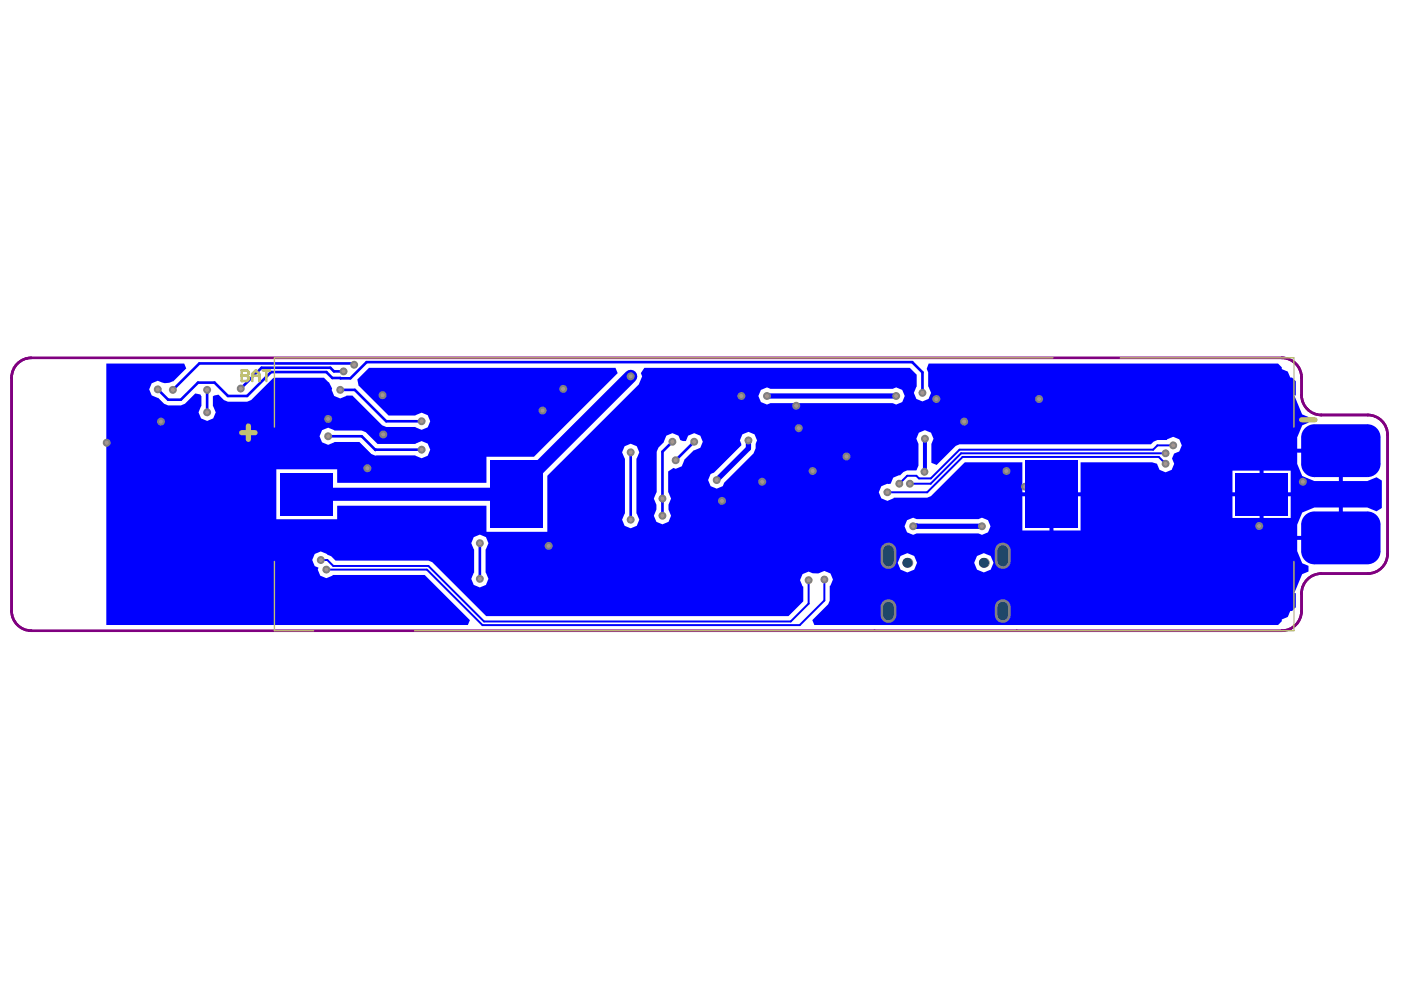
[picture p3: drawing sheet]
<svg xmlns="http://www.w3.org/2000/svg" width="297mm" height="210mm" viewBox="0 0 297 210" stroke-linecap="round" stroke-linejoin="round" font-family="sans-serif">
<path d="M271.8 75.9h-265.2a4.2 4.2 0 0 0-4.1 4.1M271.8 75.9h.1M271.8 75.9a4.2 4.2 0 0 1 4.2 4.1v3.8a4.2 4.2 0 0 0 4.1 4.2M2.5 80v49.6a4.2 4.2 0 0 0 4.1 4.1h265.2a4.2 4.2 0 0 0 4.2-4.1v-3.8a4.2 4.2 0 0 1 4.1-4.2M2.5 80h.1M280.1 88h9.9a4.2 4.2 0 0 1 4.2 4.1v25.4a4.2 4.2 0 0 1-4.2 4.1M280.1 88h.1M280.1 121.6h9.9M280.1 121.6h.1" fill="none" stroke="#800080" stroke-width=".56"/>
<g fill="#a6968d">
<circle cx="276.2" cy="102.1" r=".42"/>
<circle cx="217.3" cy="103.2" r=".42"/>
<circle cx="69.2" cy="120.8" r=".42"/>
<circle cx="36.7" cy="82.7" r=".42"/>
<circle cx="33.5" cy="82.6" r=".42"/>
<circle cx="43.9" cy="82.7" r=".42"/>
<circle cx="51" cy="82.4" r=".42"/>
<circle cx="22.6" cy="93.9" r=".42"/>
<circle cx="34.1" cy="89.4" r=".42"/>
<circle cx="169.3" cy="90.8" r=".42"/>
<circle cx="101.7" cy="115.2" r=".42"/>
<circle cx="69.6" cy="88.8" r=".42"/>
<circle cx="43.9" cy="87.4" r=".42"/>
<circle cx="101.7" cy="122.7" r=".42"/>
<circle cx="267" cy="111.5" r=".42"/>
<circle cx="269.8" cy="105.4" r=".42"/>
<circle cx="247.1" cy="98.3" r=".42"/>
<circle cx="248.7" cy="94.4" r=".42"/>
<circle cx="247.1" cy="96.1" r=".42"/>
<circle cx="68" cy="118.7" r=".42"/>
<circle cx="204.4" cy="89.4" r=".42"/>
<circle cx="168.8" cy="86" r=".42"/>
<circle cx="153.1" cy="106.2" r=".42"/>
<circle cx="161.6" cy="102.1" r=".42"/>
<circle cx="172.3" cy="99.9" r=".42"/>
<circle cx="75.1" cy="77.3" r=".42"/>
<circle cx="72.8" cy="78.7" r=".42"/>
<circle cx="69.6" cy="92.5" r=".42"/>
<circle cx="192.9" cy="102.6" r=".42"/>
<circle cx="190.7" cy="102.6" r=".42"/>
<circle cx="188.1" cy="104.4" r=".42"/>
<circle cx="213.4" cy="99.9" r=".42"/>
<circle cx="196" cy="100" r=".42"/>
<circle cx="208.2" cy="111.6" r=".42"/>
<circle cx="193.6" cy="111.6" r=".42"/>
<circle cx="171.4" cy="123" r=".42"/>
<circle cx="174.8" cy="122.9" r=".42"/>
<circle cx="196.1" cy="93" r=".42"/>
<circle cx="72.1" cy="82.7" r=".42"/>
<circle cx="179.5" cy="96.8" r=".42"/>
<circle cx="198.5" cy="84.6" r=".42"/>
<circle cx="220.3" cy="84.6" r=".42"/>
<circle cx="195.6" cy="83.3" r=".42"/>
<circle cx="162.6" cy="84" r=".42"/>
<circle cx="190" cy="84" r=".42"/>
<circle cx="133.7" cy="79.8" r=".42"/>
<circle cx="89.4" cy="89.3" r=".42"/>
<circle cx="89.4" cy="95.3" r=".42"/>
<circle cx="81.1" cy="83.8" r=".42"/>
<circle cx="77.9" cy="99.3" r=".42"/>
<circle cx="81.3" cy="92.1" r=".42"/>
<circle cx="157.2" cy="84" r=".42"/>
<circle cx="143.3" cy="97.6" r=".42"/>
<circle cx="119.4" cy="82.5" r=".42"/>
<circle cx="115" cy="87" r=".42"/>
<circle cx="152" cy="101.8" r=".42"/>
<circle cx="158.7" cy="93.4" r=".42"/>
<circle cx="147.2" cy="93.7" r=".42"/>
<circle cx="142.6" cy="93.7" r=".42"/>
<circle cx="140.5" cy="109.4" r=".42"/>
<circle cx="140.5" cy="105.7" r=".42"/>
<circle cx="116.3" cy="115.7" r=".42"/>
<circle cx="133.7" cy="95.9" r=".42"/>
<circle cx="133.7" cy="110.2" r=".42"/>
</g>
<path d="M22.5 77.1v55.4h76.7l.4-1-9.6-9.6h-19.5l-1.3 .7-1.3-.5-.5-1.3 .1-.4-.8-.4-.5-1.3 .5-1.2 1.3-.6 2.2 1 .9 1h19.7l.8 .3 11.5 11.4h64.1l3.1-3.1v-3.1l-.7-1.4 .6-1.3 1.2-.5 .9 .3 1.2 .1 1.3-.5 1.3 .5 .5 1.3-.7 1.3v3.1l-.3 .8-3.4 3.4 .5 1h98.3l.8-.8v-.4l1.2-.5 .6-1.3 .3 .1 .8-.8v-3h-.3l1.7-4.1 1.3-.5v-1.2l-1.3-.6-1.1-2.6v-2.3h9.3v-.5h.4v-6.4h5.2l2 .8 1.1-.7v-5.8l-1.1-.7-2 .8h-5.2v-6.4h-.4v-.5h-9.3v-2.3l1.1-2.6 1.3-.6v-1.2l-1.3-.5-1.7-4.1h.3v-3l-.8-.8-.3 .1-.6-1.3-1.2-.5v-.4l-.8-.8h-74.1l-.4 1.1 .3 .8v3l.6 1.3-.5 1.3-1.3 .5-1.3-.5-.5-1.3 .6-1.3v-2.5l-1.5-1.5h-56.3l-.7 1.1 .2 .7-.7 1.7-19.4 19.4v11.9h-12.9v-5.6h-31.6v2.9h-12.9v-10.6h12.9v2.9h31.6v-5.6h10.1l17.8-17.7-.5-1.1h-52.3l-2.4 2.5 .2 1.3 6.4 6.3h5.7l1.3-.6 1.3 .5 .5 1.3-.5 1.3-1.3 .5-1.3-.6h-6.2l-.9-.3-6.3-6.3h-1.2l-1.4 .6-1.2-.6-.6-1.2 .1-.2a3.7 3.7 0 0 0-1.7-2.4h-10.7l-4.7 4.7-.9 .4h-4.1l-.8-.4-1.2-1.1-.9 .2-.3 .2v2l.6 1.3-.5 1.3-1.3 .5-1.3-.5-.5-1.3a3.9 3.9 0 0 0 .5-3.5l-.1-.3-1.1-.2-2.2 2.2-.8 .4h-2.7l-.9-.4-1.3-1.3-1.3-.5-.6-1.2 .6-1.3 1.3-.6a3.2 3.2 0 0 0 3.2 .2l2.8-2.8-.4-1zM161.3 82.7l1.3-.6 .7 .3h26l.7-.3 1.3 .6 .5 1.3-.5 1.2-1.3 .6-.7-.3h-26l-.7 .3-1.3-.6-.5-1.2zM141.3 92.4l1.3-.6 1.3 .6 .3 .9 .6 .2h.6l.5-1.1 1.3-.6 1.3 .6 .5 1.3-.5 1.2-1.4 .6-2.1 2-.5 1.4-1.2 .5-.5-.2-1.1 .8v4.4l.6 1.3a3.1 3.1 0 0 0 0 3.7l-.6 1.2-1.2 .6-1.3-.6-.6-1.2a3.1 3.1 0 0 0 0-3.7l.6-1.3v-8.6l.4-.9 1.2-1.2zM68.3 91.2l1.3-.5 1.3 .6h5.8l.9 .3 2.4 2.5h8.1l1.3-.6 1.3 .6 .5 1.2-.5 1.3-1.3 .6-1.3-.6h-8.5l-.9-.3-2.5-2.6h-5.3l-1.3 .6-1.3-.5-.6-1.3zM194.8 91.7l1.3-.5 1.3 .5 .5 1.3-.4 1.1v4l1.1 .5 4-4.1 .8-.3h40.6l.6-.6 .8-.3h2l1.3-.7 1.3 .5 .6 1.3-.6 1.3-1.1 .5-.4 1 .4 1.1-.5 1.3-1.3 .5-1.3-.5-.5-1.3-1-.3h-15.2v6.4h-12.3v-6.4h-12.2l-7.2 7.2-.8 .3h-7.1l-1.4 .7-1.2-.5-.6-1.3 .6-1.3 1.2-.5h.7l.6-1.3 1.4-.5 .7-.7 .9-.4h1.9l.4-1v-4.6l-.4-1.1zM275 96h8.9v6h-5.2l-2.6-1.1-1.1-2.5zM157.4 92.1l1.3-.5 1.3 .5 .5 1.3-.3 .7v1l-.4 1-6.3 6.2-.3 .8-1.2 .5-1.3-.5-.6-1.3 .6-1.3 .7-.3 5.8-5.8-.3-1zM261.3 99.8h5.8v4.6h-5.8zM267.9 99.8h5.8v4.6h-5.8zM261.3 105.2h5.8v4.6h-5.8zM267.9 105.2h5.8v4.6h-5.8zM192.3 110.3l1.3-.5 .7 .3h13.2l.7-.3 1.3 .5 .5 1.3-.5 1.3-1.3 .5-.7-.3h-13.1l-.8 .3-1.3-.5-.5-1.3zM132.4 94.6l1.3-.5 1.3 .5 .5 1.3-.6 1.3v11.7l.6 1.3-.5 1.3-1.3 .5-1.3-.5-.5-1.3 .6-1.3v-11.7l-.6-1.3zM216.8 105.2h5.7v7.3h-5.7zM223.4 105.2h5.7v7.3h-5.7zM276.1 108.7l2.6-1.1h5.2v6h-8.9v-2.4zM190.3 119.3a2.05 2.05 0 0 1 4.1 0 2.05 2.05 0 0 1-4.1 0zM206.5 119.3a2.05 2.05 0 0 1 4.1 0 2.05 2.05 0 0 1-4.1 0zM100.4 113.9l1.3-.6 1.3 .6 .6 1.3-.6 1.3v4.9l.6 1.3-.6 1.3-1.3 .6-1.3-.6-.5-1.3 .6-1.3v-4.9l-.6-1.3z" fill="#00f"/>
<path d="M248.7 94.4h-3.3l-.9 .9M194.3 100.9l.5 .5h2.5" fill="none" stroke="#00f" stroke-width=".42"/>
<path d="M193.6 111.6h.8M194.4 111.6h.1" fill="none" stroke="#00f" stroke-width="1.1"/>
<path d="M196.1 99.9l-.1 .1" fill="none" stroke="#00f" stroke-width=".84"/>
<path d="M193.4 76.8l2.2 2.2" fill="none" stroke="#00f" stroke-width=".56"/>
<circle cx="101.7" cy="115.2" r=".28" fill="#00f"/>
<path d="M72.8 78.7h-2l-.8-.7h-14.5l-4.5 4.4M75.1 77.3l-.3-.2h-32.5l-5.6 5.6M193.4 76.8h-115.7l-3.4 3.4-3.8-.1-1.3-1.2h-11.7l-5.1 5.1h-4.1l-2.8-2.9h-3.5l-3.6 3.6h-2.7l-2.2-2.1M195.6 79v4.3M43.9 82.7v4.7M69.6 92.5h7.1l2.9 2.9 9.8-.1M72.1 82.7h3.1l6.7 6.6h7.5M133.7 95.9v14.3M142.6 93.7l-2.1 2.1v13.6M147.2 93.7l-3.9 3.9M101.7 115.2v7.5" fill="none" stroke="#00f" stroke-width=".56"/>
<path d="M244.5 95.3h-41.1l-6.1 6.1M247.1 98.3l-1.4-1.4h-41.6l-7.5 7.5h-8.5M247.1 96.1h-43.3l-6.5 6.5h-4.4M68 118.7h1.4l1.3 1.3h20.1l11.8 11.8h65l3.8-3.8v-5M194.3 100.9h-1.9l-1.7 1.7M69.2 120.8h21.3l11.8 11.7h67.3l5.2-5.2v-4.4" fill="none" stroke="#00f" stroke-width=".42"/>
<path d="M196.1 93v6.9" fill="none" stroke="#00f" stroke-width=".84"/>
<path d="M133.7 79.8l-24.1 24.1v.9h-44.6" fill="none" stroke="#00f" stroke-width="2.8"/>
<path d="M158.7 93.4v1.7l-6.7 6.7M162.6 84h27.4M194.4 111.6h13.8" fill="none" stroke="#00f" stroke-width="1.1"/>
<circle cx="276.2" cy="102.1" r=".84" fill="#808080"/>
<circle cx="276.2" cy="102.1" r=".42" fill="#a6968d"/>
<circle cx="217.3" cy="103.2" r=".84" fill="#808080"/>
<circle cx="217.3" cy="103.2" r=".42" fill="#a6968d"/>
<circle cx="69.2" cy="120.8" r=".84" fill="#808080"/>
<circle cx="69.2" cy="120.8" r=".42" fill="#a6968d"/>
<circle cx="36.6" cy="82.7" r=".84" fill="#808080"/>
<circle cx="36.7" cy="82.7" r=".42" fill="#a6968d"/>
<circle cx="33.5" cy="82.6" r=".84" fill="#808080"/>
<circle cx="33.5" cy="82.6" r=".42" fill="#a6968d"/>
<circle cx="43.9" cy="82.7" r=".84" fill="#808080"/>
<circle cx="43.9" cy="82.7" r=".42" fill="#a6968d"/>
<circle cx="51" cy="82.4" r=".84" fill="#808080"/>
<circle cx="51" cy="82.4" r=".42" fill="#a6968d"/>
<circle cx="22.6" cy="93.9" r=".84" fill="#808080"/>
<circle cx="22.6" cy="93.9" r=".42" fill="#a6968d"/>
<circle cx="34.1" cy="89.4" r=".84" fill="#808080"/>
<circle cx="34.1" cy="89.4" r=".42" fill="#a6968d"/>
<circle cx="169.3" cy="90.8" r=".84" fill="#808080"/>
<circle cx="169.3" cy="90.8" r=".42" fill="#a6968d"/>
<circle cx="101.7" cy="115.2" r=".84" fill="#808080"/>
<circle cx="101.7" cy="115.2" r=".42" fill="#a6968d"/>
<circle cx="69.6" cy="88.8" r=".84" fill="#808080"/>
<circle cx="69.6" cy="88.8" r=".42" fill="#a6968d"/>
<circle cx="43.9" cy="87.4" r=".84" fill="#808080"/>
<circle cx="43.9" cy="87.4" r=".42" fill="#a6968d"/>
<circle cx="101.7" cy="122.7" r=".84" fill="#808080"/>
<circle cx="101.7" cy="122.7" r=".42" fill="#a6968d"/>
<circle cx="267" cy="111.5" r=".84" fill="#808080"/>
<circle cx="267" cy="111.5" r=".42" fill="#a6968d"/>
<circle cx="269.8" cy="105.4" r=".84" fill="#808080"/>
<circle cx="269.8" cy="105.4" r=".42" fill="#a6968d"/>
<circle cx="247.1" cy="98.3" r=".84" fill="#808080"/>
<circle cx="247.1" cy="98.3" r=".42" fill="#a6968d"/>
<circle cx="248.7" cy="94.4" r=".84" fill="#808080"/>
<circle cx="248.7" cy="94.4" r=".42" fill="#a6968d"/>
<circle cx="247.1" cy="96.1" r=".84" fill="#808080"/>
<circle cx="247.1" cy="96.1" r=".42" fill="#a6968d"/>
<circle cx="68" cy="118.7" r=".84" fill="#808080"/>
<circle cx="68" cy="118.7" r=".42" fill="#a6968d"/>
<circle cx="204.4" cy="89.4" r=".84" fill="#808080"/>
<circle cx="204.4" cy="89.4" r=".42" fill="#a6968d"/>
<circle cx="168.8" cy="86" r=".84" fill="#808080"/>
<circle cx="168.8" cy="86" r=".42" fill="#a6968d"/>
<circle cx="153.1" cy="106.2" r=".84" fill="#808080"/>
<circle cx="153.1" cy="106.2" r=".42" fill="#a6968d"/>
<circle cx="161.6" cy="102.1" r=".84" fill="#808080"/>
<circle cx="161.6" cy="102.1" r=".42" fill="#a6968d"/>
<circle cx="172.3" cy="99.9" r=".84" fill="#808080"/>
<circle cx="172.3" cy="99.9" r=".42" fill="#a6968d"/>
<circle cx="75.1" cy="77.3" r=".84" fill="#808080"/>
<circle cx="75.1" cy="77.3" r=".42" fill="#a6968d"/>
<circle cx="72.8" cy="78.7" r=".84" fill="#808080"/>
<circle cx="72.8" cy="78.7" r=".42" fill="#a6968d"/>
<circle cx="69.6" cy="92.5" r=".84" fill="#808080"/>
<circle cx="69.6" cy="92.5" r=".42" fill="#a6968d"/>
<circle cx="192.9" cy="102.6" r=".84" fill="#808080"/>
<circle cx="192.9" cy="102.6" r=".42" fill="#a6968d"/>
<circle cx="190.7" cy="102.6" r=".84" fill="#808080"/>
<circle cx="190.7" cy="102.6" r=".42" fill="#a6968d"/>
<circle cx="188.1" cy="104.4" r=".84" fill="#808080"/>
<circle cx="188.1" cy="104.4" r=".42" fill="#a6968d"/>
<circle cx="213.4" cy="99.9" r=".84" fill="#808080"/>
<circle cx="213.4" cy="99.9" r=".42" fill="#a6968d"/>
<circle cx="196" cy="100" r=".84" fill="#808080"/>
<circle cx="196" cy="100" r=".42" fill="#a6968d"/>
<circle cx="208.2" cy="111.6" r=".84" fill="#808080"/>
<circle cx="208.2" cy="111.6" r=".42" fill="#a6968d"/>
<circle cx="193.6" cy="111.6" r=".84" fill="#808080"/>
<circle cx="193.6" cy="111.6" r=".42" fill="#a6968d"/>
<circle cx="171.4" cy="123" r=".84" fill="#808080"/>
<circle cx="171.4" cy="123" r=".42" fill="#a6968d"/>
<circle cx="174.8" cy="122.9" r=".84" fill="#808080"/>
<circle cx="174.8" cy="122.9" r=".42" fill="#a6968d"/>
<circle cx="196.1" cy="93" r=".84" fill="#808080"/>
<circle cx="196.1" cy="93" r=".42" fill="#a6968d"/>
<circle cx="72.1" cy="82.7" r=".84" fill="#808080"/>
<circle cx="72.1" cy="82.7" r=".42" fill="#a6968d"/>
<circle cx="179.5" cy="96.8" r=".84" fill="#808080"/>
<circle cx="179.5" cy="96.8" r=".42" fill="#a6968d"/>
<circle cx="198.5" cy="84.6" r=".84" fill="#808080"/>
<circle cx="198.5" cy="84.6" r=".42" fill="#a6968d"/>
<circle cx="220.3" cy="84.6" r=".84" fill="#808080"/>
<circle cx="220.3" cy="84.6" r=".42" fill="#a6968d"/>
<circle cx="195.6" cy="83.3" r=".84" fill="#808080"/>
<circle cx="195.6" cy="83.3" r=".42" fill="#a6968d"/>
<circle cx="162.6" cy="84" r=".84" fill="#808080"/>
<circle cx="162.6" cy="84" r=".42" fill="#a6968d"/>
<circle cx="190" cy="84" r=".84" fill="#808080"/>
<circle cx="190" cy="84" r=".42" fill="#a6968d"/>
<circle cx="133.7" cy="79.8" r=".84" fill="#808080"/>
<circle cx="133.7" cy="79.8" r=".42" fill="#a6968d"/>
<circle cx="89.4" cy="89.3" r=".84" fill="#808080"/>
<circle cx="89.4" cy="89.3" r=".42" fill="#a6968d"/>
<circle cx="89.4" cy="95.3" r=".84" fill="#808080"/>
<circle cx="89.4" cy="95.3" r=".42" fill="#a6968d"/>
<circle cx="81.1" cy="83.8" r=".84" fill="#808080"/>
<circle cx="81.1" cy="83.8" r=".42" fill="#a6968d"/>
<circle cx="77.9" cy="99.3" r=".84" fill="#808080"/>
<circle cx="77.9" cy="99.3" r=".42" fill="#a6968d"/>
<circle cx="81.3" cy="92.1" r=".84" fill="#808080"/>
<circle cx="81.3" cy="92.1" r=".42" fill="#a6968d"/>
<circle cx="157.2" cy="84" r=".84" fill="#808080"/>
<circle cx="157.2" cy="84" r=".42" fill="#a6968d"/>
<circle cx="143.3" cy="97.6" r=".84" fill="#808080"/>
<circle cx="143.3" cy="97.6" r=".42" fill="#a6968d"/>
<circle cx="119.4" cy="82.5" r=".84" fill="#808080"/>
<circle cx="119.4" cy="82.5" r=".42" fill="#a6968d"/>
<circle cx="115" cy="87" r=".84" fill="#808080"/>
<circle cx="115" cy="87" r=".42" fill="#a6968d"/>
<circle cx="152" cy="101.8" r=".84" fill="#808080"/>
<circle cx="152" cy="101.8" r=".42" fill="#a6968d"/>
<circle cx="158.7" cy="93.4" r=".84" fill="#808080"/>
<circle cx="158.7" cy="93.4" r=".42" fill="#a6968d"/>
<circle cx="147.2" cy="93.7" r=".84" fill="#808080"/>
<circle cx="147.2" cy="93.7" r=".42" fill="#a6968d"/>
<circle cx="142.6" cy="93.7" r=".84" fill="#808080"/>
<circle cx="142.6" cy="93.7" r=".42" fill="#a6968d"/>
<circle cx="140.5" cy="109.4" r=".84" fill="#808080"/>
<circle cx="140.5" cy="109.4" r=".42" fill="#a6968d"/>
<circle cx="140.5" cy="105.7" r=".84" fill="#808080"/>
<circle cx="140.5" cy="105.7" r=".42" fill="#a6968d"/>
<circle cx="116.3" cy="115.7" r=".84" fill="#808080"/>
<circle cx="116.3" cy="115.7" r=".42" fill="#a6968d"/>
<circle cx="133.7" cy="95.9" r=".84" fill="#808080"/>
<circle cx="133.7" cy="95.9" r=".42" fill="#a6968d"/>
<circle cx="133.7" cy="110.2" r=".84" fill="#808080"/>
<circle cx="133.7" cy="110.2" r=".42" fill="#a6968d"/>
<path d="M212.6 116.7v2.3M212.6 128.7v1.7" fill="none" stroke="#808080" stroke-width="3.4"/>
<path d="M212.6 116.7v2.3M212.6 128.7v1.7" fill="none" stroke="#1f4769" stroke-width="2.2"/>
<circle cx="208.6" cy="119.3" r="1.05" fill="#808080"/>
<circle cx="208.6" cy="119.3" r="1.05" fill="#1f4769"/>
<path d="M188.4 116.7v2.3M188.4 128.7v1.7" fill="none" stroke="#808080" stroke-width="3.4"/>
<path d="M188.4 116.7v2.3M188.4 128.7v1.7" fill="none" stroke="#1f4769" stroke-width="2.2"/>
<circle cx="192.4" cy="119.3" r="1.05" fill="#808080"/>
<circle cx="192.4" cy="119.3" r="1.05" fill="#1f4769"/>
<g fill="#00f">
<path d="M261.9 100.3h11.2v9h-11.2z" fill-rule="evenodd"/>
<path d="M275.9 92.8l2.8-2.9h11.2l2.8 2.9v5.6l-2.8 2.8h-11.2l-2.8-2.8z" fill-rule="evenodd"/>
<path d="M59.4 100.3h11.3v9h-11.3z" fill-rule="evenodd"/>
<path d="M275.9 111.2l2.8-2.8h11.2l2.8 2.8v5.6l-2.8 2.8h-11.2l-2.8-2.8z" fill-rule="evenodd"/>
<path d="M217.3 97.7h11.2v14.2h-11.2z" fill-rule="evenodd"/>
<path d="M104 97.7h11.2v14.2h-11.2z" fill-rule="evenodd"/>
</g>
<g fill="#00f">
<path d="M289.9 98.4h2.8zM289.9 98.4h2.8a2.8 2.8 0 0 1-2.8 2.8z"/>
<path d="M289.9 89.9v2.9zM289.9 89.9a2.8 2.8 0 0 1 2.8 2.9h-2.8z"/>
<path d="M275.9 92.8h2.8zM276.5 91a2.8 2.8 0 0 1 2.2-1.1v2.9h-2.8v-.7z"/>
<path d="M278.7 98.4v2.8zM275.9 98.4h2.8v2.8a2.8 2.8 0 0 1-2.8-2.8z"/>
<path d="M289.9 116.8h2.8zM289.9 116.8h2.8a2.8 2.8 0 0 1-2.8 2.8z"/>
<path d="M289.9 108.4v2.8zM289.9 108.4a2.8 2.8 0 0 1 2.8 2.8h-2.8z"/>
<path d="M275.9 111.2h2.8zM276.5 109.5a2.8 2.8 0 0 1 2.2-1.1v2.8h-2.8v-.6z"/>
<path d="M278.7 116.8v2.8zM275.9 116.8h2.8v2.8a2.8 2.8 0 0 1-2.8-2.8z"/>
</g>
<path d="M223.3 75.9h-165.1v14.7M237.5 75.9h36.8v14.7M58.2 119v14.7h8.3M274.3 119v14.7h-186.4" fill="none" stroke="#c0c073" stroke-width=".28"/>
<path d="M51.2 91.7h2.9M52.7 90.3v2.9M276 89h2.8" fill="none" stroke="#c0c073" stroke-width="1.1"/>
<path d="M51.2 78.5v2.3h1.2l.3-.4v-.4l-.3-.3h-1.2" fill="none" stroke="#c0c073" stroke-width=".56"/>
<circle cx="51.2" cy="79.7" r=".28" fill="#c0c073"/>
<path d="M51.2 78.5h1.2l.3 .4v.4l-.3 .4h-1.2M53.5 79.7h1.5M55.7 78.5h1.5M56.5 78.5v2.3M53.5 80.8v-1.5l.7-.8 .8 .8v1.5" fill="none" stroke="#c0c073" stroke-width=".56"/>
</svg>
